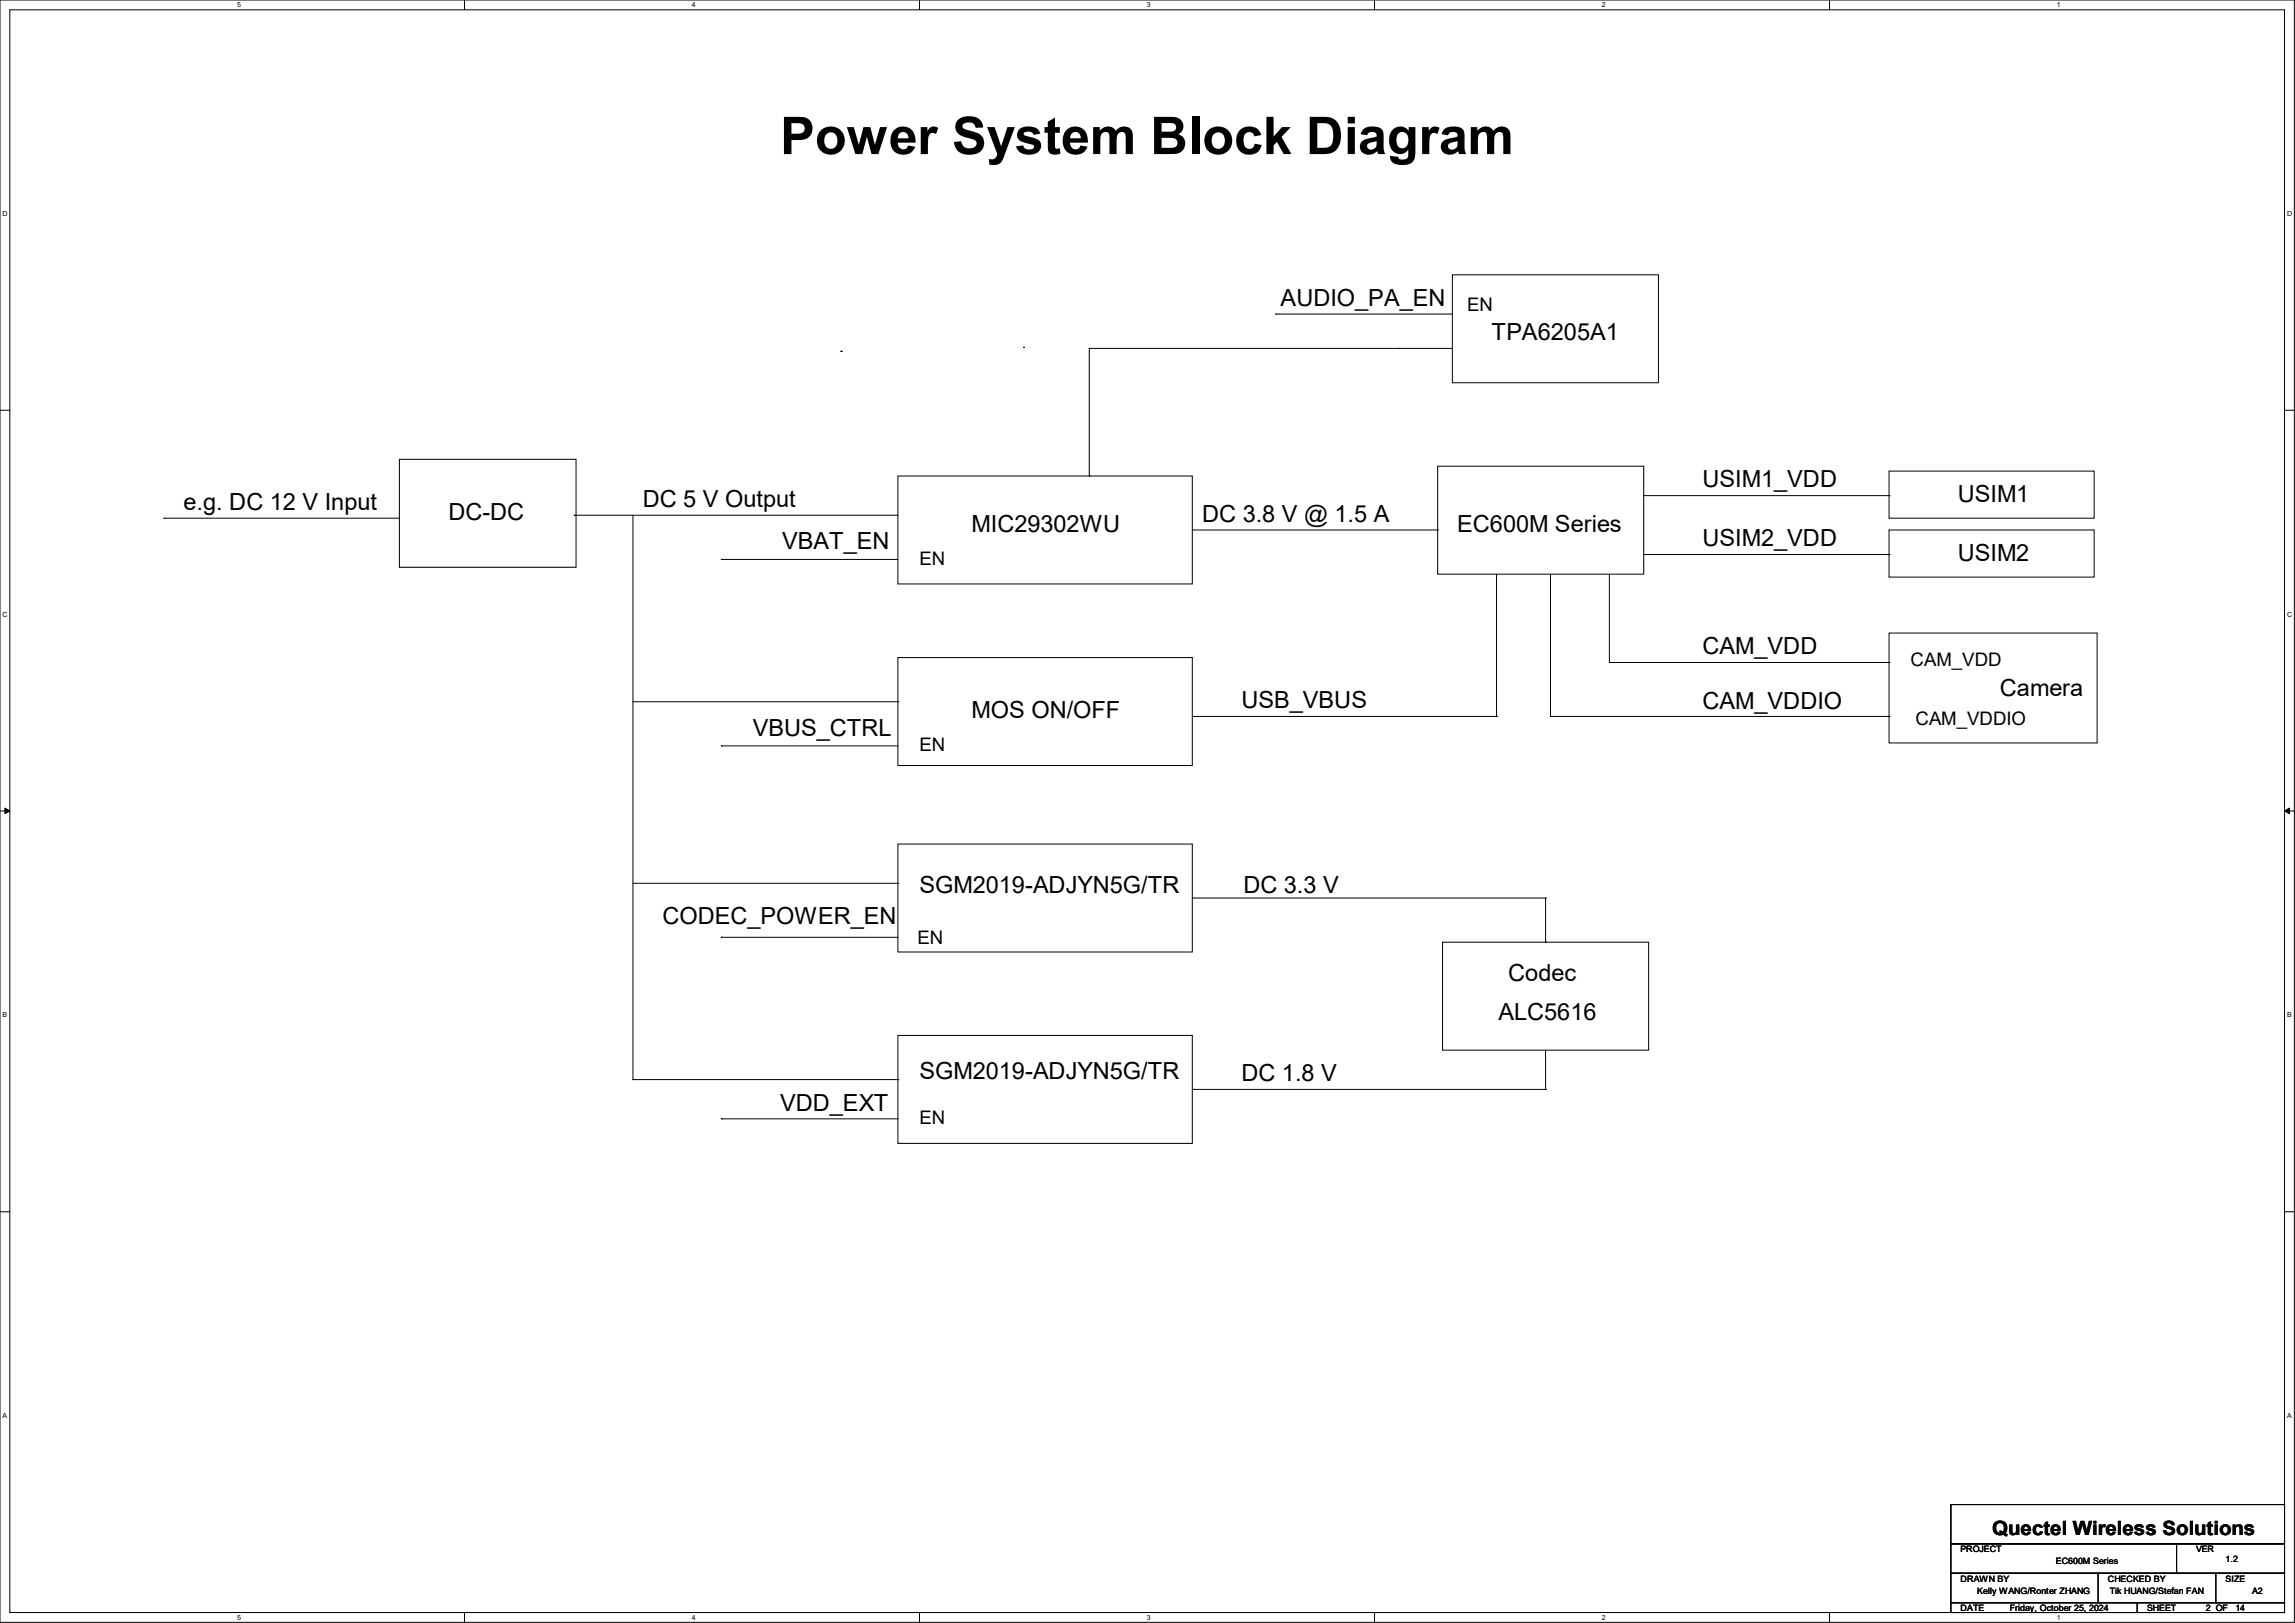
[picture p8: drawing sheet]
<svg xmlns="http://www.w3.org/2000/svg" width="297mm" height="210mm" viewBox="0 0 297 210" stroke-linecap="round" stroke-linejoin="round" font-family="sans-serif">
<defs><g id="words">
<text font-size="6.7" x="101" y="19.9">Power System Block Diagram</text>
<g font-size="3">
<text x="165.7" y="39.6">AUDIO_PA_EN</text>
<text x="193" y="44">TPA6205A1</text>
<text x="23.7" y="66">e.g. DC 12 V Input</text>
<text x="83.2" y="65.6">DC 5 V Output</text>
<text x="220.3" y="63.1">USIM1_VDD</text>
<text x="253.4" y="65">USIM1</text>
<text x="58" y="67.3">DC-DC</text>
<text x="101.2" y="71.1">VBAT_EN</text>
<text x="125.7" y="68.8">MIC29302WU</text>
<text x="155.6" y="67.5">DC 3.8 V @ 1.5 A</text>
<text x="188.6" y="68.8">EC600M Series</text>
<text x="220.3" y="70.7">USIM2_VDD</text>
<text x="253.4" y="72.6">USIM2</text>
<text x="220.3" y="84.7">CAM_VDD</text>
<text x="97.4" y="95.2">VBUS_CTRL</text>
<text x="125.7" y="92.9">MOS ON/OFF</text>
<text x="160.7" y="91.7">USB_VBUS</text>
<text x="220.3" y="91.8">CAM_VDDIO</text>
<text x="258.8" y="90">Camera</text>
<text x="85.7" y="119.6">CODEC_POWER_EN</text>
<text x="119" y="115.5">SGM2019-ADJYN5G/TR</text>
<text x="160.9" y="115.5">DC 3.3 V</text>
<text x="195.2" y="127">Codec</text>
<text x="193.9" y="132">ALC5616</text>
<text x="101" y="143.7">VDD_EXT</text>
<text x="119" y="139.7">SGM2019-ADJYN5G/TR</text>
<text x="160.7" y="139.9">DC 1.8 V</text>
</g>
<text font-size="2.5" x="257.8" y="198.6">Quectel Wireless Solutions</text>
<g font-size="2.4">
<text x="189.9" y="40.3">EN</text>
<text x="119" y="73.1">EN</text>
<text x="247.3" y="86.1">CAM_VDD</text>
<text x="247.9" y="93.8">CAM_VDDIO</text>
<text x="119" y="97.2">EN</text>
<text x="118.7" y="122.2">EN</text>
<text x="119" y="145.5">EN</text>
</g>
<g font-size="1.1">
<text x="253.7" y="200.9">PROJECT</text>
<text x="266.1" y="202.4">EC600M Series</text>
<text x="284.2" y="200.9">VER</text>
<text x="288" y="202.1">1.2</text>
<text x="253.7" y="208.5">DATE</text>
<text x="253.7" y="204.7">DRAWN BY</text>
<text x="255.9" y="206.2">Kelly WANG/Ronter ZHANG</text>
<text x="260.1" y="208.5">Friday, October 25, 2024</text>
<text x="272.8" y="204.7">CHECKED BY</text>
<text x="273" y="206.2">Tik HUANG/Stefan FAN</text>
<text x="277.9" y="208.5">SHEET</text>
<text x="285.5" y="208.5">2 OF</text>
<text x="288" y="204.7">SIZE</text>
<text x="289.3" y="208.5">14</text>
<text x="291.5" y="206.2">A2</text>
</g>
<g font-size=".9">
<text x="30.7" y=".9">5</text>
<text x="89.5" y=".9">4</text>
<text x="148.4" y=".9">3</text>
<text x="207.3" y=".9">2</text>
<text x="266.2" y=".9">1</text>
<text x=".3" y="28">D</text>
<text x="296" y="28">D</text>
<text x=".3" y="79.8">C</text>
<text x="296" y="79.8">C</text>
<text x=".3" y="131.7">B</text>
<text x="296" y="131.7">B</text>
<text x=".3" y="183.5">A</text>
<text x="296" y="183.5">A</text>
<text x="30.7" y="209.6">5</text>
<text x="89.5" y="209.6">4</text>
<text x="148.4" y="209.6">3</text>
<text x="207.3" y="209.6">2</text>
<text x="266.2" y="209.6">1</text>
</g>
</g></defs>
<path d="M0 0h296.9v209.9h-296.9zM1.3 1.3h294.4v207.4h-294.4z" fill="none" stroke="#000" stroke-width=".13"/>
<g fill="#fff">
<path d="M30.7 .1h.5v1h-.5z"/>
<path d="M30.7 208.8h.5v1h-.5z"/>
</g>
<path d="M60.1 0v1.3M60.1 208.7v1.2" fill="none" stroke="#000" stroke-width=".13"/>
<g fill="#fff">
<path d="M89.5 .1h.5v1h-.5z"/>
<path d="M89.5 208.8h.5v1h-.5z"/>
</g>
<path d="M119 0v1.3M119 208.7v1.2" fill="none" stroke="#000" stroke-width=".13"/>
<g fill="#fff">
<path d="M148.4 .1h.5v1h-.5z"/>
<path d="M148.4 208.8h.5v1h-.5z"/>
</g>
<path d="M177.9 0v1.3M177.9 208.7v1.2" fill="none" stroke="#000" stroke-width=".13"/>
<g fill="#fff">
<path d="M207.3 .1h.5v1h-.5z"/>
<path d="M207.3 208.8h.5v1h-.5z"/>
</g>
<path d="M236.8 0v1.3M236.8 208.7v1.2" fill="none" stroke="#000" stroke-width=".13"/>
<g fill="#fff">
<path d="M266.2 .1h.5v1h-.5z"/>
<path d="M266.2 208.8h.5v1h-.5z"/>
<path d="M.3 27.2h.7v1h-.7z"/>
<path d="M296 27.2h.6v1h-.6z"/>
<path d="M.3 79h.7v1h-.7z"/>
<path d="M296 79h.6v1h-.6z"/>
</g>
<path d="M0 53.1h1.3M295.7 53.1h1.2" fill="none" stroke="#000" stroke-width=".13"/>
<g fill="#fff">
<path d="M.3 130.9h.6v1h-.6z"/>
<path d="M296 130.9h.6v1h-.6z"/>
</g>
<path d="M0 104.9h1.3M295.7 104.9h1.2" fill="none" stroke="#000" stroke-width=".13"/>
<path d="M.6 104.6l.7 .3-.7 .4zM295.7 104.9l.6-.3v.7z" fill="#000" stroke="#000" stroke-width=".13"/>
<g fill="#fff">
<path d="M.3 182.7h.6v1h-.6z"/>
<path d="M296 182.7h.5v1h-.5z"/>
</g>
<g fill="none" stroke="#000" stroke-width=".13">
<path d="M188 35.6h26.6v13.9h-26.6zM51.7 59.4h22.8v14h-22.8zM108.8 45.5h.1M132.5 45h.1M141 45.1h.1M141 45.1h47M141 45.1v16.5M165.1 40.6h.1M165.1 40.6h22.9M181 45.1h.1M21.2 67.1h.1M21.2 67.1h30.5"/>
<path d="M74.3 66.7h.1M74.3 66.7h41.9M81.9 66.7v73M93.3 72.4h.1M93.3 72.4h22.9M116.2 61.6h38.1v14h-38.1zM141 61.6h.1M154.3 68.6h31.8M186.1 60.3h26.6v14h-26.6zM186.1 68.6h.1M193.7 74.3v18.4M200.7 74.3v18.4"/>
<path d="M208.3 74.3v11.4M212.7 64.1h31.8M212.7 71.8h31.8M244.5 61h26.5v6.1h-26.5zM244.5 68.6h26.5v6.1h-26.5zM244.5 64.1h.1M244.5 71.8h.1M81.9 90.8h34.3M93.3 96.5h.1M93.3 96.5h22.9M116.2 85.1h38.1v14h-38.1zM116.2 90.8h.1"/>
<path d="M154.3 92.7h.1M154.3 92.7h39.4M193.7 92.7h.1M200.7 92.7h.1M200.7 92.7h43.8M208.3 85.7h.1M208.3 85.7h36.2M244.5 81.9h26.9v14.2h-26.9zM244.5 85.7h.1M244.5 92.7h.1M81.9 114.3h34.3M116.2 109.2h38.1v14h-38.1z"/>
<path d="M116.2 114.3h.1M154.3 116.2h45.7M200 116.2h.1M200 116.2v5.7M81.9 139.7h.1M81.9 139.7h34.3M93.3 121.3h.1M93.3 121.3h22.9M116.2 134h38.1v14h-38.1zM116.2 139.7h.1M186.7 121.9h26.7v14h-26.7zM200 121.9h.1"/>
<path d="M200 135.9v5.1M0 156.8h1.3M93.3 144.8h.1M93.3 144.8h22.9M154.3 141h.1M154.3 141h45.7M200 141h.1M295.7 156.8h1.2M252.5 194.7h43.2v5.1h-43.2zM252.5 199.8h43.2v3.8h-43.2zM281.7 199.8v3.8M252.5 203.6h43.2v3.8h-43.2z"/>
<path d="M252.5 207.4h24.1v1.3h-24.1zM271.5 207.4h.1M271.5 203.6v3.8M276.6 207.4h19.1v1.3h-19.1zM281.7 203.6h.1M286.8 207.4h.1M286.8 203.6v3.8"/>
</g>
<use href="#words"/>
</svg>
